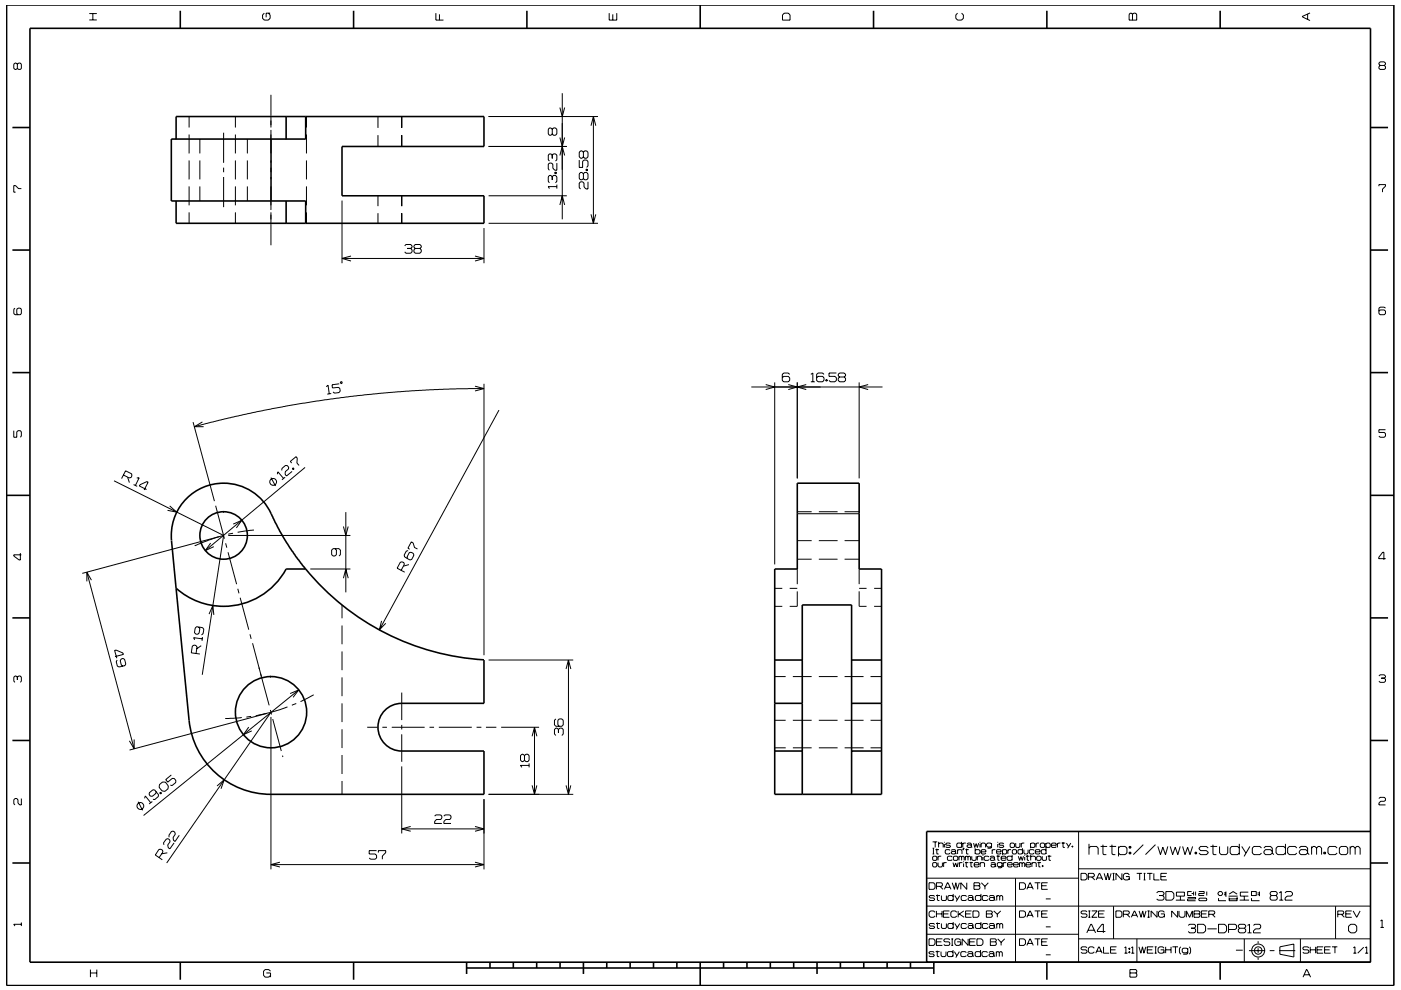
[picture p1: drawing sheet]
<svg xmlns="http://www.w3.org/2000/svg" width="297mm" height="210mm" viewBox="0 0 297 210" stroke-linecap="round" stroke-linejoin="round" font-family="sans-serif">
<g fill="none" stroke="#000" stroke-width=".21">
<path d="M3.7 13.6l-.3-.2h-.2l-.3 .2v.9l.3 .2 .5-.2M3.7 13.6l.2-.2h.4l.2 .2v.9l-.2 .2h-.4l-.2-.2M3.7 13.6v.9M18.9 4.2h1.6M18.9 2.9h1.6M19.7 2.9v1.3M56 2.8l-.3 .4v.7l.3 .4h.9l.4-.4v-.7l-.4-.4M57.3 2.8h-.9v.9M92.4 2.8v1.5h1.6M93.2 3v1.3M119.2 19.8v26.7M129.2 2.8v1.5h1.6v-1.5"/>
<path d="M129.9 3v1.3M166.3 2.8h.8l.4 .4v1.1h-1.6v-1.1zM203 2.8l-.4 .4v.7l.4 .4h.9l.4-.4v-.7l-.4-.4M239.6 2.8h.3l.2 .2 .3-.2h.3l.3 .2v1.3h-1.6v-1.3zM240.1 3v1.3M277.2 3v1.1M277.7 2.7l-1.6 .8v.1l1.6 .8M292.6 13.9l-.2-.3v-.2l.2-.3h.9l.2 .3v.2l-.2 .3M292.6 13.9l-.2 .2v.4l.2 .2h.9l.2-.2v-.4l-.2-.2M292.6 13.9h.9M36.4 29.5v3.1M36.4 34v4.1"/>
<path d="M36.4 39.5v3.1M40.1 24.7v2.3M40.1 28.5v4M40.1 34v4.1M40.1 39.5v4.1M42.4 29.5v3.1M42.4 34v4.1M42.4 39.5v3.1M47.4 28.1v6.4M47.4 35.6v.9M47.4 37.5v6.4M49.9 24.7v2.3"/>
<path d="M49.9 28.5v4M49.9 34v4.1M49.9 39.5v4.1M52.4 29.5v3.1M52.4 34v4.1M52.4 39.5v3.1M57.4 20.1v4.4M57.4 24.7v2.3M57.4 27.6v16.9M57.5 29.5v13.1M65 24.7v2.3M65 28.5v4"/>
<path d="M65 34v4.1M65 39.5v4.1M80.1 24.7v2.4M80.1 28.7v2.4M85.2 24.7v2.4M85.2 28.7v2.4M103.6 31.1h16.6M103.6 24.7h23.2M117.1 27.4l-.3-.3h-.3l-.3 .3v1l.3 .3h.3l.3-.3M117.1 37.5l-.3-.3h-.3l-.3 .3v1l.3 .3M117.1 27.4l.2-.3h.5l.3 .3v1l-.3 .3h-.5l-.2-.3M117.1 27.4v1"/>
<path d="M117.1 37.5v.7M117.1 37.5l.2-.3h.5l.3 .3v1l-.3 .3M117.1 32.9l-.3-.3h-.3l-.3 .3v1l.3 .3M117.1 32.9v.7M117.1 32.9l.2-.3h.5l.3 .3v1l-.3 .3M117.6 36.5h.3v.3h-.3zM117.6 36.7h.3M118.1 34.6v1.5h-.5l-.4-.4v-.9l-.3-.2h-.4l-.3 .2v1.1l.3 .2M118.1 39.2v.8M118.1 39.6h-1.9l.3 .4M118.7 33l.5-1.9 .5 1.9M118.7 22.8l.5 1.9 .5-1.9"/>
<path d="M118.7 29.2l.5 1.9 .5-1.9M122.8 33.9v1.6h.7v-1.3l.3-.3h.6l.3 .3v1l-.3 .3M123.7 32.3l.2-.3h.5l.3 .3v1l-.3 .3h-.5l-.2-.3M123.7 32.3l-.3-.3h-.3l-.3 .3v1l.3 .3h.3l.3-.3M123.7 36.9l-.3-.3h-.3l-.3 .3v1l.3 .2h.3l.3-.2M123.7 36.9l.2-.3h.5l.3 .3v1l-.3 .2h-.5l-.2-.2M123.7 32.3v1M123.7 36.9v1M124.2 35.9h.3v.3h-.3zM124.2 36.1h.3M124.7 38.6v1.5h-.5l-.4-.4v-.9l-.3-.2h-.4l-.3 .2v1l.3 .3M125.3 26.7l.5-2 .5 2"/>
<path d="M125.8 24.7v22.7M292.4 39.5v-.3h1.3v.3l-.6 .6v.7M4.5 40h-.6l-.6-.6h-.4v1.4h.4M40.1 45v2.4M49.9 45v2.4M57.4 45v2.4M57.4 47.5v4.5M65 45v2.4M72.5 42.5v13.3M72.5 54.8h30.1M74.4 54.3l-1.9 .5 1.9 .6M80.1 41.5v2.2"/>
<path d="M80.1 45.2v2.2M85.2 41.5v2.2M85.2 45.2v2.2M85.8 52.2l.3-.3h1l.3 .3v.2l-.3 .3M86.4 52.7h.7M87.1 52.7l.3 .3v.4l-.3 .3h-1l-.3-.3M88 52.7l-.2-.3v-.2l.2-.3h1l.3 .3v.2l-.3 .3M88 52.7h1M88 52.7l-.2 .3v.4l.2 .3h1l.3-.3v-.4l-.3-.3M100.7 54.3l1.9 .5-1.9 .6M102.6 48.4v7.4M103.6 41.5h16.6"/>
<path d="M103.6 47.4h23.2M118.7 43.5l.5-2 .5 2M125.3 45.5l.5 1.9 .5-1.9M3.2 65.4l-.3 .2v.9l.3 .3h1.1l.2-.3v-.9l-.2-.2h-.5l-.2 .2v.9l.2 .3M167.4 79.4l-.3-.3h-.9l-.3 .3v1.3l.3 .3h.9l.3-.3v-.6l-.3-.3h-.9l-.3 .3M171.9 79.4l.4-.3v1.9M174.7 79.4l-.3-.3h-1l-.3 .3v1.3l.3 .3h1l.3-.3v-.6l-.3-.3h-1l-.3 .3M177.3 79.1h-1.5v.7h1.2l.3 .3v.6l-.3 .3h-.9l-.3-.3M178 80l-.3 .3v.4l.3 .3h1l.3-.3v-.4l-.3-.3M178 80l-.3-.3v-.3l.3-.3h1l.3 .3v.3l-.3 .3M178 80h1M293.7 65.4l-.2-.3h-.9l-.2 .3v1.1l.2 .3h.9l.2-.3v-.5l-.2-.3h-.9l-.2 .3"/>
<path d="M2.9 91.3v1.4h.7v-1.1l.2-.3h.5l.2 .3v.9l-.2 .2M40.9 89.5l4.6 16.8M42.9 89.5l-1.7 1h2M59.7 99.8l.1-.4 .7-.7 .4 .1 .3 .3v.4l-.7 .5-.1 .6 .3 .4 1.2-1M61.8 98.2l-.3-.3 1.3-1 .2 .3-.1 1 .5 .5M62 99.4l.2-.2 .2 .2-.3 .2zM62.1 99.3l.2 .2M64.7 99.1l-21.2 17.7M69.2 82l.4-.3 .2 1.8M70.2 83.5l-.8 .1M71.9 81.4l-1.5 .2 .1 .7 1.3-.1 .2 .2 .1 .6-.2 .3-1 .1-.3-.3M72.3 81l.3 .1-.2 .3-.2-.2z"/>
<path d="M100.7 81.9l1.9 .5-1.9 .5M102.6 82.4l-7.2 .1-8 .4-7 .5-8.9 1-8.5 1.3-8.6 1.6-6.8 1.6-6.4 1.6M102.6 81.4v57.6M105.8 87l-25.4 46.6M159.3 82.1h27.8M162.3 81.6l2 .5-2 .5M164.3 81.1v38.6M167.1 81.6l1.9 .5-1.9 .5M169 81.1v20.4M170.9 81.6l-1.9 .5 1.9 .5M171.9 81h.9M175.1 80.6h.3v.2h-.3z"/>
<path d="M175.3 80.6v.2M182.2 81.1v20.4M184.1 81.6l-1.9 .5 1.9 .5M293.7 91.1h-1.3v.6h1.1l.2 .3v.5l-.2 .2h-.9l-.2-.2M4.3 117.3v1.5h-.2l-1.2-.9v-.2h1.6M24.2 102l23.2 11.6-4.5 29.5M26.2 100.7l1.2 .7 .4-.1 .2-.4-.1-.4-1.3-.6-.8 1.6M27.1 101.2l.3 1.2M28.3 102.8l.8 .4M29 101.4l.5-.1-.8 1.7M31.1 103.8l-1.6-.7 .2-.3 1.5-.7 .2 .2-.8 1.6M36 107.3l1.5 1.3-2-.4"/>
<path d="M44.7 115.2l-1.2 1.6 1.8-.9M45.7 107.3l1.9 7M46.4 113.8l-29 7.8M47.5 113.6l-3.2 .9-3 1.3M47.8 115.2l.3 1M48.3 117.1l1.9 6.8M48.4 113.6h25.9M49.4 113.1l-1 .2M49.4 111.2l1.9-.8-1.2 1.6M53.8 112.4l-3.4 .5M57.4 101.3l1 1.8M57.7 101.5h.1"/>
<path d="M58.8 100.6l.1-.5 1.2 1.4M60.4 101.2l-.6 .6M71 116.4l.3 .3v.9l-.3 .3h-.4l-.3-.3v-.9l.3-.3h1.3l.3 .3v.9l-.3 .3M72.8 111.7l.5 1.9 .5-1.9M73.3 108.6v17M86.5 116.8l-.4 .1-.4 .9 .1 .3 1.1 .7 .4-.1 .5-.9-.2-.4-.4-.3-.4 .1-.5 .9 .1 .4M86.7 119.8l-1.2 .3M88.5 116.5l-.6-.4-.3-1-.4-.2-.7 1.4 .4 .2M169 118.6h3.1M169 114.7h3.1M169 109h13.2M169 108.5h3.1"/>
<path d="M173.6 118.6h4M173.6 114.7h4M173.6 108.5h4M179.1 118.6h3.1M179.1 114.7h3.1M179.1 108.5h3.1M293.8 118.5h-1.5v-.3l.9-1.1h.2v1.6M18.4 121.4l10 37.4M19.4 123.1l-1-1.7v1.9M24.4 139.3l1.8-.5-.1-.3-1.5-.6-.3 .1 .5 1.6M24.8 140l-.2 .3 .3 1 .4 .2 1.2-.3 .2-.4-.3-.9-.3-.2-.4 .1-.2 .3 .2 1 .4 .2M41.6 138.6l.2-1.4-.3-.3-.4-.1-.3 .3-.2 1.4 1.8 .2"/>
<path d="M42.1 133l.3 .3-.2 1-.3 .2h-.4l-.3-.3 .2-1 .3-.3 1.3 .2 .2 .4-.2 .9-.3 .3M42.7 136.9l-1 .7M42.9 135.5l-1.8-.2 .2 .4M42.9 135.1l-.1 .8M44.3 130.3l.8-1.9 .2 2M50.4 124.9l.3 .9M50.9 126.8l1.8 6.8M53 134.5l.3 1M53.5 136.4l1.9 7.1M65.8 120.7h8.5M72.5 128.3v2.8M72.5 132.7v3.9"/>
<path d="M72.5 138.2v3.9M72.8 122.6l.5-1.9 .5 1.9M80.9 131.7l-.5 1.9 1.4-1.4M85 121l.7-1.3-.1-.4-.3-.1h-.4l-.7 1.3 1.6 .9M103.6 140h17.9M120.5 140v28.5M164.3 124.8h1.6M164.3 128.6h1.6M167.4 124.8h1.6M169 120.7v3.2M169 125.4v3.2h-1.6M182.2 120.7v3.2"/>
<path d="M182.2 125.4v3.2h1.5M182.2 124.8h1.5M185.3 124.8h1.6M185.3 128.6h1.6M3.7 143.6l-.3-.2h-.2l-.3 .2v.9l.3 .2M3.7 143.6l.2-.2h.4l.2 .2v.9l-.2 .2M3.7 143.6v.6M28.4 156.8v2l-1-1.7M51.3 152.2l-3.6 .2M52.7 154.2l-1.1 1.6 1.8-.8M53.3 152l-1.1 .1M54.9 141.6l.1 .3"/>
<path d="M55.2 142.9l1.9 6.7M56.5 151.3l-29 7.8M57.3 150.6l.3 .9M57.4 152.1v32.3M57.4 151.1l-22.1 31.9M57.8 152.5l1.8 6.8M61 149.9l-3.4 1.1-3.4 .8M61.5 147.1l1.8-.8-1.2 1.6M62.8 149.2l-.9 .4M63.3 146.3l-32.9 26.7M66.5 147.4l-2.8 1.4M72.5 143.7v4"/>
<path d="M72.5 149.2v4M72.5 154.7v4M77.9 154.3h2.2M81.1 154.3h.9M83.1 154.3h6.9M85.2 146.9v5.8M85.2 153.8v.9M85.2 155.7v5.9M91.1 154.3h.9M93 154.3h7M101 154.3h1.1M103 154.3h2.2"/>
<path d="M106.3 154.3h8M112.8 156.2l.5-1.9 .5 1.9M113.3 154.3v14.2M117.9 152.5l-.3 .3v1l.3 .3h1.2l.3-.3v-1l-.3-.3h-.5l-.3 .3v1l.3 .3M118.4 154.7l-.3-.3h-.2l-.3 .3v1l.3 .3M118.4 154.7l.3-.3h.4l.3 .3v1l-.3 .3M118.4 154.7v.7M120 141.9l.5-1.9 .5 1.9M164.3 143.5h2.3M164.3 152.8h2.3M164.3 158.6h2.3M168.1 143.5h4"/>
<path d="M168.1 152.8h4M168.1 158.6h4M173.6 143.5h4M173.6 152.8h4M173.6 158.6h4M179.1 143.5h4M179.1 152.8h4M179.1 158.6h4M184.6 143.5h2.3M184.6 152.8h2.3M184.6 158.6h2.3M292.4 143.4l.2-.3h.9l.2 .3v.2l-.2 .2"/>
<path d="M292.9 143.8h.6M293.5 143.8l.2 .3v.4l-.2 .2h-.9l-.2-.2M4.5 169.4v1.3h-.3l-.4-.4v-.7l-.2-.2h-.4l-.3 .2v.9l.3 .2M29.3 170l.9 1.9M30.6 169.3l.2-.5 1.2 1.5M32.3 170l-.7 .5M33.1 167.9v.4l-.8 .6h-.4l-.3-.4 .1-.4 .7-.6 .4 .1 .8 1v.3l-.8 .7-.4-.1M33.8 166.4l.7-.5h.6l.6 .8-.1 .6-.6 .5h-.6l-.7-.8zM33.9 168.2l.2-.2 .1 .2-.2 .2zM33.9 168.1l.2 .2M36.3 164.4l-1.2 .9 .5 .6 .9-.8h.5l.3 .5v.4l-.8 .6-.4-.1M36.9 178.8l-.9 1.2-.3-.2-.1-.6 .5-.7-.1-.4-.4-.2-.3 .1-.6 .8 .1 .4"/>
<path d="M38 177.2l-.9 1.3-.3-.3-.1-.6 .5-.7-.1-.4-.4-.2-.3 .1-.6 .8 .1 .4M46 166.7l1.5-1.3-.6 1.9M59.9 160.3l.1 .3M72.5 160.1v4.1M72.5 165.6v2.9M85.2 162.6v14.2M85.2 175.8h17.4M87.1 175.3l-1.9 .5 1.9 .5M92.2 173.1l.2-.3h1l.3 .3v.4l-.3 .3h-.9l-.3 .4v.5h1.5M94.1 173.1l.3-.3h1l.2 .3v.4l-.2 .3h-.9l-.4 .4v.5h1.5M100.7 175.3l1.9 .5-1.9 .5M102.6 169.5v14.9"/>
<path d="M111.2 160.3l.3-.3h.4l.3 .3v.9l-.3 .3h-.4l-.3-.3M111.2 160.3l-.3-.3h-.2l-.3 .3v.9l.3 .3h.2l.3-.3M111.2 160.3v.9M112.2 162.3h-1.8l.3 .5M112.2 161.9v.9M112.8 166.6l.5 1.9 .5-1.9M120 166.6l.5 1.9 .5-1.9M121.5 168.5h-17.9M197.7 178.6h1M197.7 179.9h.4M197.9 179.9v1.2M198.3 178.6v1.1"/>
<path d="M198.6 180v1.1h.4M199 179l.2-.2h.6l.2 .2v.7M199 178.6v1.1M200.2 178.6v.1M200.2 179v.7M201.5 179l-.2-.2h-.6l-.2 .3 .2 .2h.6l.2 .3-.2 .1h-.6l-.2-.1M203.9 179l-.2-.2h-.7l-.1 .2v.6l.1 .1h.7l.2-.1M203.9 178.6v1.1M204.1 178.8v.9M204.2 179.9h.2l-.2 .4zM204.3 179.9l-.1 .4M204.8 178.8h-.5l-.2 .2"/>
<path d="M204.9 180v1.1h.4M205 179l.2-.2h.6l.2 .2v.6M206 179.4l-.2-.2h-.6l-.2 .2 .2 .3h.6l.2-.1M206 179.6l.1 .1M206.4 178.8l.3 .9 .3-.8 .2 .8 .3-.9M206.8 179.9v1.2M207.8 178.6v.1M207.8 179v.7M208 179l.2-.2h.5l.3 .2v.7M208 178.8v.9M210.2 179l-.2-.2h-.6l-.2 .2v.4l.2 .3h.6l.2-.3M210.2 178.8v.9l-.2 .2h-.6"/>
<path d="M211.5 178.6v.1M211.5 179v.7M212.8 179l-.2-.2h-.6l-.2 .3 .2 .2h.6l.2 .3-.2 .1h-.6l-.2-.1M214.3 178.8h.6l.2 .2v.6l-.2 .1h-.6l-.1-.1v-.6zM215.3 178.8v.8l.2 .1h.6l.1-.1v-.8M216.5 178.8v.9M216.8 179.9v1.2M217.2 178.8h-.5l-.2 .2M218.5 179l.2-.2h.5l.2 .2v.6l-.2 .1h-.5l-.2-.1M218.5 178.8v1.1M219.7 178.8v.9M220.3 178.8h-.5l-.1 .2"/>
<path d="M220.6 179l.2-.2h.5l.2 .2v.6l-.2 .1h-.5l-.2-.1zM221.7 179l.3-.2h.5l.2 .2v.6l-.2 .1h-.5l-.3-.1M221.7 178.8v1.1M221.8 179.9v1.2M222.9 179.3h1l-.1-.5h-.7l-.2 .2v.6l.2 .1h.7l.1-.1M224.2 178.8v.9M224.8 178.8h-.4l-.2 .2M225.1 178.8h.7M225.4 178.6v1.1h.4M226.1 178.8l.5 .8M227 178.8l-.6 1.1M227.3 179.4h.2v.3h-.2z"/>
<path d="M227.4 179.4v.3M228.7 176.4v27.7M230.9 179.9l.3-.4h1.3l.3 .4v1.4M230.9 179v2.3M233.3 179.5h1.4M233.8 179.2v1.9l.2 .2h.6M235.2 179.5h1.4M235.8 179.2v1.9l.2 .2h.5M237.1 179.9l.4-.4h1l.4 .4v1l-.4 .4h-1l-.4-.4M237.1 179.5v2.1M239.4 179.5h.4v.4h-.4zM239.6 179.5v.4"/>
<path d="M242.4 179.2l-2.1 2.1M245 179.2l-2.1 2.1M245.5 179.5l.5 1.8 .5-1.6 .6 1.6 .5-1.8M248.1 179.5l.5 1.8 .6-1.6 .5 1.6 .5-1.8M250.7 179.5l.5 1.8 .6-1.6 .5 1.6 .6-1.8M256.2 179.9l-.4-.4h-1.2l-.4 .4 .4 .5h1.2l.4 .5-.4 .4h-1.2l-.4-.4M256.6 179.5h1.5M257.2 179.2v1.9l.1 .2h.6M258.6 179.5v1.4l.3 .4h1.1l.3-.4v-1.4M262.8 179.9l-.4-.4h-1.2l-.4 .4v1l.4 .4h1.2l.4-.4M262.8 179v2.3M263.3 179.5l.9 1.4"/>
<path d="M265 179.5l-1.2 2.1M267.5 179.9l-.4-.4h-1.2l-.4 .4v1l.4 .4h1.2l.4-.4M268 179.9l.3-.4h1.1l.3 .4v1M272.5 179.9l-.3-.4h-1.3l-.3 .4v1l.3 .4h1.3l.3-.4M272.5 179v2.3M274.9 179.9l-.3-.4h-1.2l-.4 .4v1l.4 .4h1.2l.3-.4M275.5 179.9l.3-.4h1.1l.3 .4v1M278.1 179.9l.3-.4h.4l.3 .4M278.1 179.5v1.8M279.1 179.9l.4-.4h.3l.4 .4v1.4M279.1 179.9v1.4M283.5 179.9l-.4-.4h-1.2l-.3 .4v1l.3 .4h1.2l.4-.4"/>
<path d="M284 179.9l.3-.4h1.1l.3 .4v1l-.3 .4h-1.1l-.3-.4zM286.3 179.9l.3-.4h.3l.4 .4M286.3 179.5v1.8M287.3 179.9l.4-.4h.3l.4 .4v1.4M287.3 179.9v1.4M292.4 169.4l.2-.3h.9l.2 .3v.3l-.2 .3h-.8l-.3 .3v.4h1.3M4.5 195.7v.7M4.5 196h-1.6l.3 .4M33.7 181.9l.8-1.2v-.4l-.4-.2-.4 .1-.8 1.1 1.5 1.1M35.5 180.9l-1.2 .2M57.4 183.4h45.2M59.3 182.9l-1.9 .5 1.9 .5"/>
<path d="M79.8 180.4h-1.5v.7h1.2l.3 .3v.6l-.3 .2h-.9l-.3-.2M80.2 180.8v-.4h1.6v.4l-.7 .8v.6M100.7 182.9l1.9 .5-1.9 .5M196.5 198.2h32.2M196.5 192.2h94.1M196.6 186.3h32.1M197 199.1h.9l.3 .4v.7l-.3 .3h-.9zM197 187.2h.9l.3 .4v.7l-.3 .3h-.9zM197.7 181.1h.4M197.7 181.8l.2-.2h.6l.1 .2v.5l-.1 .2h-.6l-.2-.2zM197.7 183.1l.2-.1h.6l.1 .1v.6l-.1 .2h-.6l-.2-.2zM198.2 190.2l-.2-.3h-.8l-.2 .3 .2 .3h.8l.2 .3-.2 .2h-.8l-.2-.2"/>
<path d="M198.2 196.1l-.2-.2h-.8l-.2 .2 .2 .3h.8l.2 .2-.2 .3h-.8l-.2-.2M198.2 193.5l-.2-.3h-.7l-.3 .3v.8l.3 .3h.7l.2-.3M198.3 180.2h.8M198.5 189.9h.8M198.5 195.9h.8M198.5 188h1.1l.2-.2v-.4l-.2-.2h-1.1v1.4M198.5 199.8h1.1M198.5 193.2v1.4M198.5 193.8h1.2M198.7 189.7v1.2l.5 .1M198.7 195.7v1.1l.5 .1M198.9 183v.7l.2 .2h.5l.2-.2v-.7"/>
<path d="M198.9 181.6v.9M199.3 188l.6 .6M199.6 181.6h-.5l-.2 .2M199.6 189.9v.9l.2 .2h.6l.3-.2v-.9M199.6 195.9v.8l.2 .2h.6l.3-.2v-.8M199.7 193.2v1.4M199.8 199.1h-1.3v1.4h1.3M200 193.8h1.1M200.1 183v.9M200.2 188.6l.7-1.4h.1l.6 1.4M200.4 188.2h1M200.7 183h-.5l-.1 .1"/>
<path d="M201.3 193.2h-1.3v1.4h1.3M201.4 199.3l-.2-.2h-.9l-.2 .5 .2 .2h.9l.2 .2v.3l-.2 .2h-.9l-.2-.2M201.4 180.4l-.1-.2h-.7l-.2 .2v.5l.2 .2h.7l.1-.2M201.7 180.4l.2-.2h.5l.2 .2v.5M201.7 199.1h.4M201.9 199.1v1.4M201.9 187.2l.5 1.4 .2-1.4 .4 1.4 .4-1.4M201.9 181.8l-.2-.2h-.7l-.1 .2v.5l.1 .2h.7l.2-.2M202.1 183l.2 .9 .3-.9 .3 .9 .3-.9M202.1 190.2l-.2-.3h-.7l-.2 .3v.6l.2 .2h.7l.2-.2M202.1 196.1l-.2-.2h-.7l-.2 .2v.6l.2 .2h.7l.2-.2M202.1 189.6v1.4"/>
<path d="M202.1 195.6v1.3M202.1 181.8l.2-.2h.6l.2 .2v.5l-.2 .2h-.6l-.2-.2zM202.4 189.9l.5 .9M202.4 195.9l.5 .8M202.6 180.8l-.2-.2h-.5l-.2 .2 .2 .3h.5l.2-.2M202.6 180.9l.2 .2M202.9 193.5l-.3-.3h-.7l-.3 .3v.8l.3 .3h.7l.3-.3M202.9 199.8h.8v.7M203 180.4l.2-.2h.6l.2 .2v.7M203 180.2v.9M203.2 193.2v1.4M203.3 181.8l.2-.2 .4 .2"/>
<path d="M203.3 181.6v.9M203.4 193.8l1 .8M203.4 183v.9M203.5 189.9l-.8 1.3M203.5 195.9l-.8 1.2M203.7 199.5l-.3-.4h-.7l-.3 .4v.7l.3 .3h.7l.3-.3M203.9 181.8v.7M203.9 181.8l.1-.2 .4 .2v.7M204 183h-.4l-.2 .1M204.3 182.7v.2M204.3 183.1v.8M204.3 193.2l-1.1 .8"/>
<path d="M204.6 183h.7M204.7 180.2h.7M204.7 181.6v.9M204.7 181.8l.1-.2 .4 .2M204.7 193.8h1.1M204.8 182.8v1l.4 .1M204.9 190.2l-.2-.3h-.7l-.2 .3v.6l.2 .2h.7l.2-.2M204.9 196.1l-.2-.2h-.7l-.2 .2v.6l.2 .2h.7l.2-.2M205 187.2v1.4l-1.3-1.4v1.4M205.2 190.2l.2-.3h.7l.2 .3v.6M205.2 196.1l.2-.2h.7l.2 .2v.6M205.2 181.8v.7"/>
<path d="M205.2 181.8l.2-.2 .4 .2v.7M205.3 199.1v1.4l-1.3-1.4v1.4M205.6 183h.7M205.6 199.8h1M205.9 182.8v1l.3 .1M206 193.2h-1.3v1.4h1.3M206 181.6v.7l.2 .2h.6l.2-.2v-.7M206.3 193.2h1l.3 .3v.8l-.3 .3h-1zM206.3 190.6l-.2-.2h-.7l-.2 .2 .2 .4h.7l.2-.2M206.3 196.5l-.2-.2h-.7l-.2 .2 .2 .4h.7l.2-.2M206.3 190.8l.2 .2M206.3 196.7l.2 .2"/>
<path d="M206.5 187.2h1.1l.2 .2-.2 .5 .2 .2v.3l-.2 .2h-1.1zM206.5 187.9h1.1M206.5 183.4h1.1l-.2-.4h-.7l-.2 .1v.6l.2 .2h.7l.2-.2M206.8 180.4l.1-.2h.7l.2 .2v.5l-.2 .2h-.7l-.1-.2M206.8 199.1h-1.2v1.4h1.2M207.1 199.1h1l.3 .4v.7l-.3 .3h-1zM207.2 181.8l.2-.2h.5l.2 .2v.7M207.2 181.6v.9M207.8 183.1l.2-.1h.6l.1 .1v.8M207.8 183v.9M208 190.2l-.2-.3h-.8l-.2 .3v.6l.2 .2h.8l.2-.2M208 196.1l-.2-.2h-.8l-.2 .2v.6l.2 .2h.8l.2-.2"/>
<path d="M208 189.6v1.4M208 195.6v1.3M208 180.7h1v-.3l-.2-.2h-.6l-.2 .2v.5l.2 .2h.6l.2-.2M208.1 187.2l.7 .8M208.4 181.3v.2M208.4 181.8v.7M208.8 188v.6M209.1 193.2h1.1l.2 .2-.2 .4 .2 .2v.3l-.2 .3h-1.1zM209.1 193.8h1.1M209.5 190.2l-.3-.3h-.7l-.2 .3v.6l.2 .2h.7l.3-.2M209.5 196.1l-.3-.2h-.7l-.2 .2v.6l.2 .2h.7l.3-.2M209.5 187.2l-.7 .8"/>
<path d="M209.7 181.8l-.2-.2h-.7l-.1 .2v.5l.1 .2h.7l.2-.2M209.7 190.2l.3-.3h.6l.2 .3v.6M209.7 196.1l.3-.2h.6l.2 .2v.6M209.9 181.8l.2-.2h.5l.3 .2v.5M210 199.1h1l.2 .2-.2 .5 .2 .2v.3l-.2 .2h-1zM210 199.8h1M210.1 183.1l.2-.1h.5l.2 .1v.6M210.4 180.2v.9M210.7 193.2l.8 .7M210.8 190.6l-.2-.2h-.6l-.3 .2v.2l.3 .2h.6l.2-.2M210.8 196.5l-.2-.2h-.6l-.3 .2v.2l.3 .2h.6l.2-.2M210.8 190.8l.2 .2"/>
<path d="M210.8 196.7l.2 .2M210.9 182.2l-.3-.3h-.5l-.2 .3 .2 .3h.5l.3-.2M210.9 182.3l.1 .2M211 183.5l-.2-.2h-.5l-.2 .2 .2 .4h.5l.2-.2M211 183.7l.2 .2M211 180.2h-.4l-.2 .2M211.3 181.6h.7M211.3 180.7h1l-.2-.5h-.6l-.2 .2v.5l.2 .2h.6l.2-.2M211.3 190.2l.2-.3 .5 .3M211.3 189.9v1.1M211.3 195.9v1M211.3 196.1l.2-.2 .5 .2"/>
<path d="M211.5 193.9v.7M211.5 199.1l.8 .8M211.6 181.4v1l.3 .1M212 190.2l.2-.3 .4 .3v.8M212 190.2v.8M212 196.1v.8M212 196.1l.2-.2 .4 .2v.8M212.2 193.2l-.7 .7M212.3 182h1v-.2l-.2-.2h-.6l-.2 .2v.5l.2 .2h.6l.2-.2M212.3 199.9v.6M212.5 183.1l-.2-.1h-.7l-.2 .1v.5l.2 .2h.7l.2-.2M212.5 183v.9l-.2 .2h-.7"/>
<path d="M212.6 180.4l.1-.2h.6l.1 .2v.5l-.1 .2h-.6l-.1-.2M212.6 180.2v1.1M212.7 183v.9M213 199.1l-.7 .8M213.4 183h-.5l-.2 .1M213.6 183.4h1l-.1-.4h-.7l-.2 .1v.6l.2 .2h.7l.1-.2M213.7 180.2v.9M214.4 180.2h-.5l-.2 .2M214.6 181.8l-.2-.2h-.7l-.2 .2v.5l.2 .2h.7l.2-.2M214.6 181.3v1.2M214.6 180.4l.2-.2h.5l.2 .2v.5l-.2 .2h-.5l-.2-.2zM214.9 183.4h1l-.2-.4h-.6l-.2 .1v.6l.2 .2h.6l.2-.2"/>
<path d="M215.3 186.3v17.8M215.9 181.6l.3 .9 .2-.8 .3 .8 .3-.9M216.2 183v.9M216.2 183.1l.2-.1 .3 .1M216.2 199.1h.9l.3 .4v.7l-.3 .3h-.9zM216.2 187.2h.9l.3 .4v.7l-.3 .3h-.9zM216.2 193.2h.9l.3 .3v.8l-.3 .3h-.9zM216.7 183.1l.2-.1 .4 .1v.8M216.7 183.1v.8M216.8 180.4l-.2-.2h-.6l-.2 .2v.5l.2 .2h.6l.2-.2M217.1 180.2v.7l.2 .2h.5l.2-.2v-.7M217.3 181.3v.2"/>
<path d="M217.3 181.8v.7M217.5 183.4h1l-.1-.4h-.7l-.2 .1v.6l.2 .2h.7l.1-.2M217.5 181.6h.8M217.7 194.6l.7-1.4 .7 1.4M217.7 188.6l.7-1.4 .7 1.4M217.8 181.4v1l.4 .1M217.9 194.1h1M217.9 188.2h1M218.5 181.8l.2-.2h.6l.2 .2v.7M218.5 181.3v1.2M218.8 183.1l.2-.1h.5l.2 .1v.8M218.8 183v.9"/>
<path d="M219.2 180.4l-.1-.2h-.7l-.2 .2v.5l.2 .2h.7l.1-.2M219.4 199.1h1.2M219.4 193.2h1.2M219.4 187.2h1.2M219.5 180.7h1l-.2-.5h-.6l-.2 .2v.5l.2 .2h.6l.2-.2M219.8 181.8l.2-.2h.5l.2 .2v.5l-.2 .2h-.5l-.2-.2zM220 183h.7M220 187.2v1.4M220 193.2v1.4M220 199.1v1.4M220.3 182.8v1l.3 .1M220.8 199.8h1.1"/>
<path d="M220.8 193.8h1.1M220.8 187.9h1.1M221 183.6h.1v.2h-.1zM221 181.6v.7l.1 .2h.6l.2-.2v-.7M221.1 183.6v.2M221.7 196.6h1.1M221.7 190.7h1.1M221.8 180.4l-.2-.2h-.6l-.2 .2v.5l.2 .2h.6l.2-.2M222.1 199.1h-1.3v1.4h1.3M222.1 187.2h-1.3v1.4h1.3M222.1 193.2h-1.3v1.4h1.3M222.1 181.6h.8"/>
<path d="M222.4 181.4v1l.4 .1M228.7 199.1h61.9M228.7 184.3h61.9M229.2 185.2h.9l.4 .4v.7l-.4 .3h-.9zM230.4 197.9l.9-1.9h.1l.9 1.9M230.5 193.4l-.2-.2h-.9l-.2 .2 .2 .4h.9l.2 .2v.3l-.2 .3h-.9l-.2-.3M230.7 197.3h1.3M230.8 186h1l.2-.2v-.3l-.2-.3h-1v1.4M230.8 193.2h.4M230.8 194.6h.4M231 193.2v1.4M231.5 186l.6 .6"/>
<path d="M231.5 193.2h1.1l-1.1 1.4h1.1M232.4 186.6l.6-1.4h.2l.6 1.4M232.6 186.2h1M232.9 193.8h1.1M234.1 185.2l.4 1.4 .4-1.4 .3 1.4 .4-1.4M234.2 193.2h-1.3v1.4h1.3M234.4 197.6h-1.7v-.3l.9-1.3h.3v1.9M235.9 185.2h.4M235.9 186.6h.4M236.1 185.2v1.4M236.1 192.2v6.9M236.6 193.2h1l.3 .3v.8l-.3 .3h-1z"/>
<path d="M237.9 185.2v1.4l-1.3-1.4v1.4M238.2 193.9h1l.2-.2v-.3l-.2-.2h-1v1.4M238.7 185.9h.7v.7M238.9 193.9l.7 .7M239.4 180.8h.4v.3h-.4zM239.4 185.6l-.3-.4h-.6l-.3 .4v.7l.3 .3h.6l.3-.3M239.6 180.8v.3M239.9 194.6l.6-1.4 .7 1.4M240.1 194.1h.9M241 185.2h1.1M241 199.1v5M241.5 193.2l.4 1.4 .4-1.4 .3 1.4 .4-1.4"/>
<path d="M241.6 185.2v1.4M242.5 185.2h.4M242.5 186.6h.4M242.7 185.2v1.4M243.2 185.2h1.1M243.3 193.2h.5M243.3 194.6h.5M243.5 193.2v1.4M243.8 185.2v1.4M244.6 185.2v1.4h1.2M245.2 189.4l.3-.3h1l.3 .3v.2l-.3 .3M245.3 193.2v1.4l-1.2-1.4v1.4"/>
<path d="M245.8 189.9h.7M246.1 193.8h.8v.8M246.1 185.9h1.1M246.5 189.9l.3 .3v.5l-.3 .2h-1l-.3-.2M246.9 193.5l-.4-.3h-.6l-.3 .3v.8l.3 .3h.6l.4-.3M247.2 189.1h1.3l.4 .4v1l-.4 .4h-1.3zM247.4 185.2h-1.3v1.4h1.3M249.3 190.9h1.9M249.4 189.2h1.7v.9h-1.7zM249.7 193.2v1.4l-1.3-1.4v1.4M250 193.2v1.1l.3 .3h.6l.3-.3v-1.1M250.3 190.1v.8"/>
<path d="M251.5 194.6v-1.4l.7 1.4 .6-1.4v1.4M251.8 190.4h1.7v.3h-1.7v.3h1.7M251.9 196.3l.3-.3h1l.3 .3v.3l-.3 .3M252.5 196.9h.7M252.6 189.1h-.8v.8h.8M252.6 189.5h.5M253.1 189.1v.8M253.1 193.2h1.1l.2 .2-.2 .4 .2 .3v.2l-.2 .3h-1.1zM253.1 193.8h1.1M253.2 196.9l.3 .2v.5l-.3 .3h-1l-.3-.3M253.4 180.8h.3v.3h-.3zM253.5 189.1v.8"/>
<path d="M253.5 180.8v.3M253.9 196h1.3l.4 .5v.9l-.4 .5h-1.3zM254.2 189.1h1.1v.4h-1.1v.4h1.1M254.2 190.7l.1-.2h1.4l.2 .4-.2 .1h-1.4zM254.7 193.8h1.1M255.9 189.1v.8M256 193.2h-1.3v1.4h1.3M256 197h2M256.3 193.9h1l.3-.2v-.3l-.3-.2h-1v1.4M257 193.9l.6 .7M258.4 190.5v.5h1.5M258.4 196h1.2l.5 .5v.9l-.5 .5h-1.2z"/>
<path d="M258.5 189.1h.4l.3 .3v.2l-.3 .3h-.4l-.3-.3v-.2zM259.5 189.4h.4M259.5 189.8h.4M259.9 189.1v1.1M260.5 197.1h1.4l.3-.2v-.6l-.3-.3h-1.4v1.9M260.5 190.1h1.9M260.6 190.7h1.7M260.6 190.4v.6h1.7v-.6M260.6 189.6l.8-.5 .9 .5M262.8 196.9l-.3-.3v-.3l.3-.3h1l.3 .3v.3l-.3 .3M262.8 196.9l-.3 .2v.5l.3 .3h1l.3-.3v-.5l-.3-.2M262.8 196.9h1"/>
<path d="M262.8 190.9h2M263.8 190.1v.8M263.8 199.1v5M264.5 197.9h.8M264.5 196.3l.4-.3v1.9M264.7 189.2h-1.7v.9h1.7M265.3 189.1h1.1v.8h-1.1zM265.3 190.5v.5h1.7M265.8 196.3l.2-.3h1l.3 .3v.4l-.3 .3h-.8l-.4 .4v.5h1.5M266.6 189.4h.4M266.6 189.8h.4M266.7 199.6v.5"/>
<path d="M267 189.1v1M269.5 189.9h1M269.5 189.9l-.2-.3 .2-.5h1l.3 .3v.2l-.3 .3M269.5 189.9l-.2 .3v.5l.2 .2h1l.3-.2v-.5l-.3-.3M269.7 180.6l-.3-.4h-1.1l-.3 .4v.3l.3 .4h1.1l.3-.4M269.7 180.9l.4 .4M271.2 190.9h.9M271.2 189.4l.4-.3v1.8M272.5 189.4l.3-.3h.9l.3 .3v.4l-.3 .3h-.8l-.4 .4v.4h1.5M275.7 199.1v5M277.2 180.6l-.3-.4h-1.1l-.3 .4v.3l.3 .4h1.1l.3-.4M277.2 180.9l.4 .4"/>
<path d="M280.7 180.8h.3v.3h-.3zM280.9 180.8v.3M283.2 192.2v6.9M283.6 193.9h1.1l.2-.2v-.3l-.2-.2h-1.1v1.4M284.4 193.9l.6 .7M285.3 193.8h1.1M285.9 196.5l.5-.5h.8l.5 .5v.9l-.5 .5h-.8l-.5-.5zM286.6 193.2h-1.3v1.4h1.3M286.9 193.2l.8 1.4 .7-1.4M292.7 195.4l.3-.3v1.6M292.7 196.7h.7M19.2 206.4h1.3"/>
<path d="M19.2 205.7v1.6M20.5 205.7v1.6M56.5 206.4h.9v.9M57.4 206l-.4-.4h-.8l-.3 .4v.9l.3 .4h.8l.4-.4M198.1 202l-.2-.2h-.8l-.2 .2 .2 .3h.8l.2 .3-.2 .3h-.8l-.2-.2M198.4 201.8h.8M198.7 201.6v1.2l.4 .1M199.5 201.8v.9l.2 .2h.7l.2-.2v-.9M201.7 200.5h.4M202.1 202l-.3-.2h-.7l-.2 .2v.7l.2 .2h.7l.3-.2M202.1 201.5v1.4M202.3 201.8l.6 .9"/>
<path d="M203.4 201.8l-.8 1.3M204.9 202l-.3-.2h-.7l-.2 .2v.7l.2 .2h.7l.3-.2M205.1 202.1l.3-.3h.6l.2 .3v.6M206.2 202.5l-.2-.2h-.6l-.3 .2v.2l.3 .2h.6l.2-.2M206.2 202.7l.3 .2M207.9 202.1l-.2-.3h-.7l-.2 .3v.6l.2 .2h.7l.2-.2M207.9 201.5v1.4M209.4 202.1l-.2-.3h-.8l-.2 .3v.6l.2 .2h.8l.2-.2M209.7 202.1l.2-.3h.6l.2 .3v.6M210.7 202.5l-.2-.2h-.6l-.2 .2 .2 .4h.6l.2-.2M210.7 202.7l.2 .2M211.2 201.8v1.1"/>
<path d="M211.2 202.1l.2-.3 .5 .3M211.9 202.1l.2-.3 .4 .3v.8M211.9 202.1v.8M217.7 200.5l.7-1.4 .7 1.4M217.9 200.1h1M221.7 202.5h1.1M230.5 201l-.2-.2h-.9l-.2 .4 .2 .3h.9l.2 .2v.3l-.2 .2h-.9l-.2-.2M232 201.1l-.3-.3h-.6l-.3 .3v.8l.3 .3h.6l.3-.3M232.3 202.2l.7-1.4 .7 1.4M232.5 201.8h1M234 200.8v1.4h1.2M235.5 201.5h1"/>
<path d="M236.7 200.8h-1.2v1.4h1.2M238.4 202.2h.7M238.4 201l.3-.2v1.4M239.3 201.1h.3v.2h-.3zM239.3 201.9h.3v.2h-.3zM239.4 201.1v.2M239.4 201.9v.2M239.6 205.6h1.2l.2 .3-.2 .5 .2 .2v.4l-.2 .3h-1.2zM239.6 206.4h1.2M239.9 202.2h.6M239.9 201l.3-.2v1.4M241.5 200.8l.4 1.4 .3-1.4 .3 1.4 .4-1.4"/>
<path d="M243.2 201.5h1.1M244.5 200.8h-1.3v1.4h1.3M244.8 200.8h.4M244.8 202.2h.4M245 200.8v1.4M246.1 201.5h.7v.7M246.8 201.1l-.3-.3h-.6l-.4 .3v.8l.4 .3h.6l.3-.3M247.1 201.5h1.2M247.1 200.8v1.4M248.3 200.8v1.4M248.6 200.8h1.2M249.2 200.8v1.4"/>
<path d="M250.4 200.8a1.09 1.09 0 0 0 0 1.6M251.8 201.3l-.2-.2h-.7l-.2 .2v.6l.2 .2h.7l.2-.2M251.8 201.1v1.1l-.2 .2h-.7M252.1 200.8a1.1 1.1 0 0 1 0 1.6M262 201.5h1.5M264.8 201.6h3.4M266.7 201.1v1M266.7 203.1v.5M269.2 201.6h1M271.2 201.6h3.4M274.3 203l-2.9-.6v-1.6l2.9-.6v2.8M276.3 207.3l.7-1.6h.1l.8 1.6"/>
<path d="M276.5 206.8h1.1M277.5 201l-.2-.2h-.9l-.2 .4 .2 .3h.9l.2 .2v.3l-.2 .2h-.9l-.2-.2M277.8 201.5h1.1M277.8 200.8v1.4M278.9 200.8v1.4M279.2 201.5h1.1M280.5 200.8h-1.3v1.4h1.3M280.8 201.5h1.1M282.1 200.8h-1.3v1.4h1.3M282.4 200.8h1.1M283 200.8v1.4M286.9 202.2h.7"/>
<path d="M286.9 201l.4-.2v1.4M289.1 200.9l-1.2 1.3M289.4 202.2h.7M289.4 201l.4-.2v1.4"/>
<circle cx="57.9" cy="102.2" r=".73"/>
<circle cx="29.8" cy="171" r=".73"/>
<circle cx="266.8" cy="201.6" r="1.38"/>
<circle cx="266.8" cy="201.6" r=".79"/>
</g>
<g fill="none" stroke="#000" stroke-width=".34">
<path d="M1.4 1.1h294.1v207.9h-294.1zM6.4 6h284.2v198.1h-284.3zM38.2 2.3v3.7M75 2.3v3.7M111.7 2.3v3.7M148.5 1.1v4.9M185.2 2.3v3.7M222 2.3v3.7M258.7 2.3v3.7M2.6 27h3.7M37.3 29.5v-4.8h65.3v6.4h-30.1v10.4h30.1v5.9h-65.3v-4.8M60.7 24.7v4.8"/>
<path d="M64.8 24.7v4.8h-28.5v13.1h28.5v4.8M290.6 27h3.7M2.6 53h3.7M60.7 42.6v4.8M290.6 53h3.7M2.6 79h3.7M290.6 79h3.7M1.4 105.1h4.9M169 102.5h13.2v18.2h4.7v47.8h-22.6v-47.8h4.7zM290.6 105.1h4.9M2.6 131.1h3.7M64.8 120.7a53 53 0 0 0 37.8 19.3"/>
<path d="M64.8 120.7l-3.3-4.5-2.2-3.6-1-2a11.7 11.7 0 0 0-12.2-8 11.1 11.1 0 0 0-9.7 12.1l3.7 38.1a17.4 17.4 0 0 0 17.3 15.7h45.2v-9.2h-17.4a5.1 5.1 0 0 1-5.1-5.1 5.1 5.1 0 0 1 5.1-5M64.8 120.7h-4.1a15.1 15.1 0 0 1-23.3 4.1M102.6 140v9.2h-17.4M164.3 140h5.8M180.6 140h6.3M290.6 131.1h3.7M2.6 157.1h3.7M164.3 159.3h5.8M164.3 149.2h5.8M180.6 159.3h6.3M180.6 149.2h6.3M290.6 157.1h3.7"/>
<path d="M170.1 168.5v-40.2h10.5v40.2M290.6 176.4h-94.1v27.7M2.6 183h3.7M290.6 183h3.7M38.2 204.1v3.7M75 204.1v3.7M98.9 205.3h99.1M98.9 204.1v2.5M103.9 204.1v1.2M108.8 204.1v1.2M113.8 204.1v1.2M118.7 204.1v1.2"/>
<path d="M123.7 204.1v2.5M128.6 204.1v1.2M133.6 204.1v1.2M138.6 204.1v1.2M143.5 204.1v1.2M148.5 204.1v4.9M153.4 204.1v1.2M158.4 204.1v1.2M163.3 204.1v1.2M168.3 204.1v1.2M173.2 204.1v2.5M178.2 204.1v1.2"/>
<path d="M183.1 204.1v1.2M188.1 204.1v1.2M193 204.1v1.2M198 204.1v2.5M222 204.1v3.7M258.7 204.1v3.7"/>
<circle cx="47.4" cy="113.6" r="5"/>
<circle cx="57.5" cy="151.1" r="7.6"/>
</g>
</svg>
